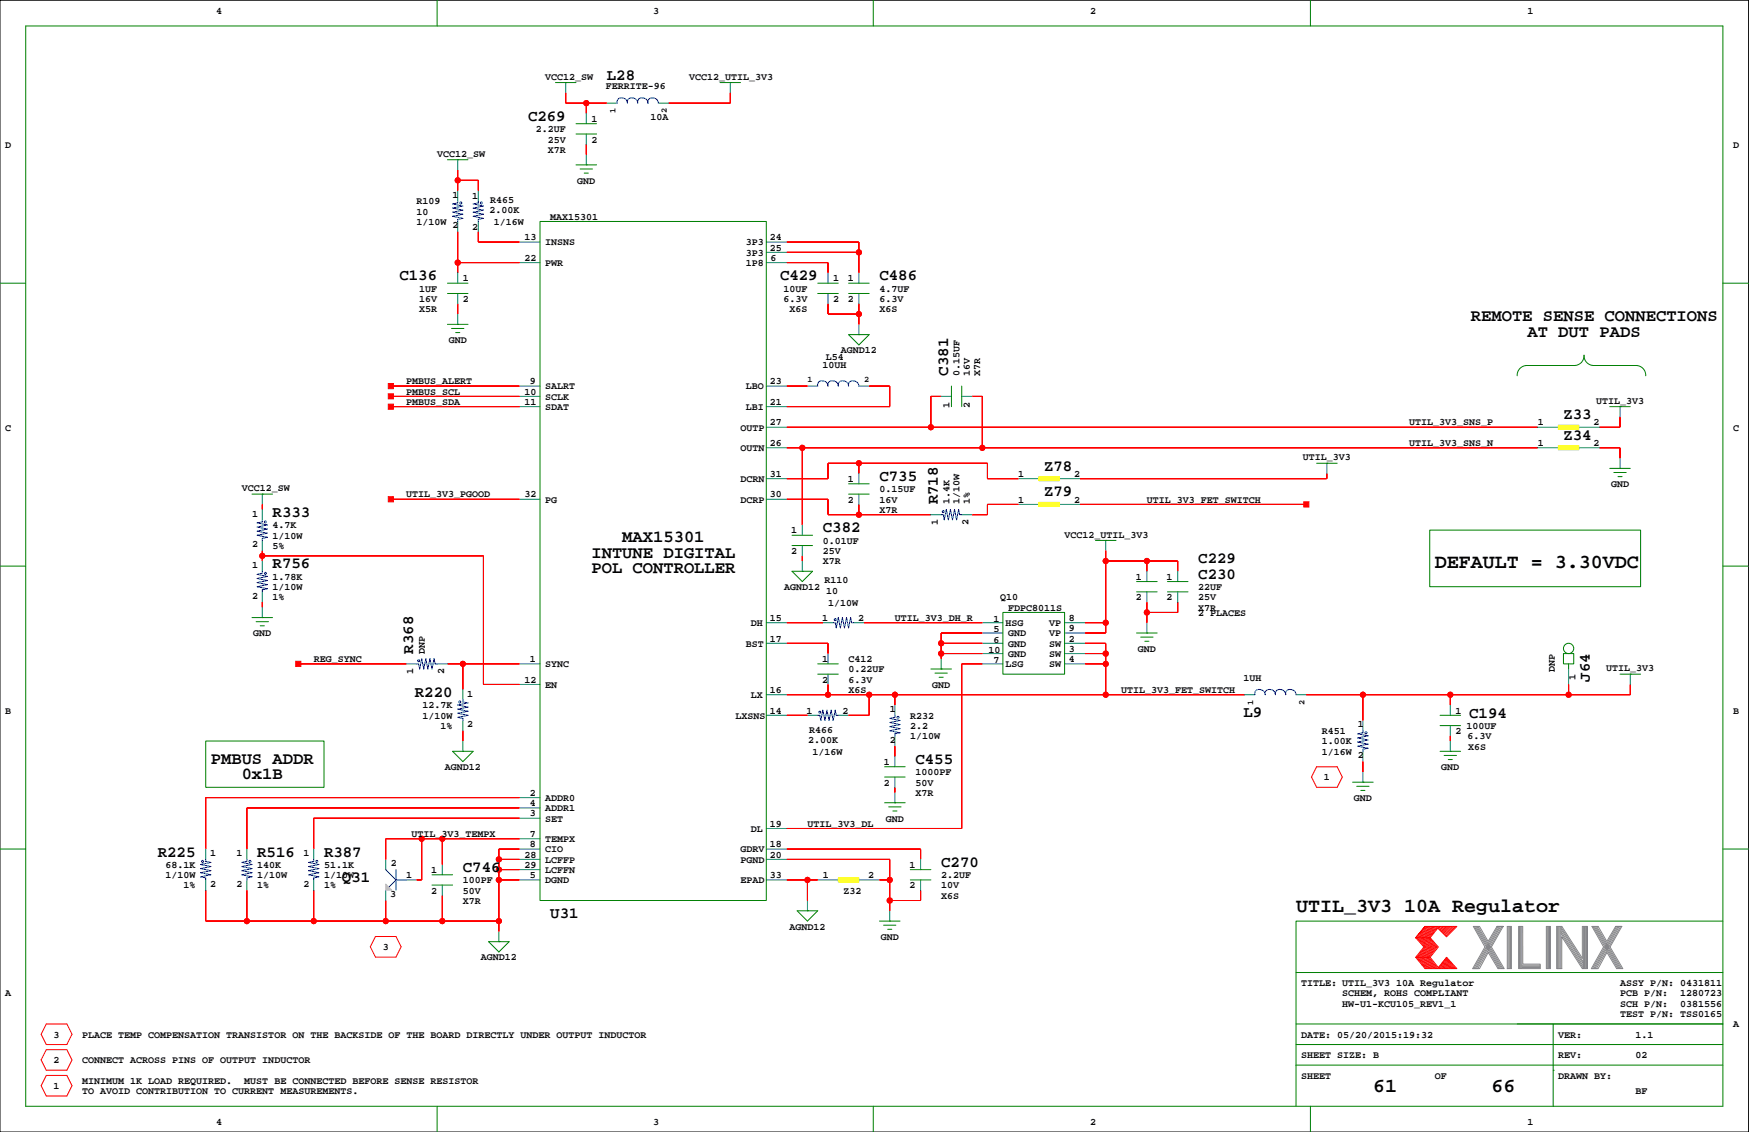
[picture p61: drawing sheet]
<svg xmlns="http://www.w3.org/2000/svg" width="432mm" height="279mm" viewBox="0 0 432 279" stroke-linecap="round" stroke-linejoin="round" font-family="sans-serif">
<defs><g id="words">
<g font-size="4.9">
<text x="354.2" y="140.1">DEFAULT = 3.30VDC</text>
<text x="320" y="225.2">UTIL_3V3 10A Regulator</text>
<text x="339" y="269.6">61</text>
<text x="368.2" y="269.6">66</text>
</g>
<g font-size="4.2">
<text x="363.1" y="79.3">REMOTE SENSE CONNECTIONS</text>
<text x="377.1" y="83.1">AT DUT PADS</text>
<text x="146" y="137.7">INTUNE DIGITAL</text>
<text x="153.6" y="133.9">MAX15301</text>
<text x="146" y="141.5">POL CONTROLLER</text>
<text x="52.1" y="188.5">PMBUS ADDR</text>
<text x="59.7" y="192.3">0x1B</text>
</g>
<g font-size="3.9">
<text x="149.8" y="19.7">L28</text>
<text x="130.4" y="29.8">C269</text>
<text x="98.6" y="69.2">C136</text>
<text x="192.6" y="69.2">C429</text>
<text x="217.1" y="69.2">C486</text>
<text x="234.1" y="92.8" transform="rotate(-90 234.1 92.8)">C381</text>
<text x="386" y="103.5">Z33</text>
<text x="386" y="108.6">Z34</text>
<text x="217.1" y="118.7">C735</text>
<text x="257.8" y="116.2">Z78</text>
<text x="231.5" y="124.5" transform="rotate(-90 231.5 124.5)">R718</text>
<text x="257.8" y="122.5">Z79</text>
<text x="67.3" y="127.6">R333</text>
<text x="203.2" y="131.4">C382</text>
<text x="67.3" y="140.3">R756</text>
<text x="295.8" y="142.9">C230</text>
<text x="295.8" y="139">C229</text>
<text x="102" y="161.3" transform="rotate(-90 102 161.3)">R368</text>
<text x="102.4" y="172.1">R220</text>
<text x="392.5" y="168.3" transform="rotate(-90 392.5 168.3)">J64</text>
<text x="307" y="176.9">L9</text>
<text x="362.7" y="177.1">C194</text>
<text x="226" y="188.6">C455</text>
<text x="38.9" y="211.4">R225</text>
<text x="63.5" y="211.4">R516</text>
<text x="80" y="211.4">R387</text>
<text x="114.3" y="215.2">C746</text>
<text x="232.4" y="214">C270</text>
<text x="84.4" y="217.8">Q31</text>
<text x="135.9" y="226.7">U31</text>
</g>
<g font-size="2.5">
<text x="53.3" y="3.4">4</text>
<text x="161.3" y="3.4">3</text>
<text x="269.2" y="3.4">2</text>
<text x="377.1" y="3.4">1</text>
<text x="134.6" y="19.7">VCC12_SW</text>
<text x="149.6" y="22">FERRITE-96</text>
<text x="170.1" y="19.7">VCC12_UTIL_3V3</text>
<text x="160.6" y="29.7">10A</text>
<text x="132.3" y="32.6">2.2UF</text>
<text x="135.2" y="35.2">25V</text>
<text x="146" y="35.2">2</text>
<text x="146" y="30.1">1</text>
<text x="1.3" y="36.4">D</text>
<text x="107.9" y="38.7">VCC12_SW</text>
<text x="135.2" y="37.7">X7R</text>
<text x="427.9" y="36.4">D</text>
<text x="142.5" y="45.3">GND</text>
<text x="102.8" y="50.4">R109</text>
<text x="102.8" y="53">10</text>
<text x="111.7" y="48.8">1</text>
<text x="116.6" y="49.1">1</text>
<text x="120.8" y="52.6">2.00K</text>
<text x="121" y="50">R465</text>
<text x="102.8" y="55.5">1/10W</text>
<text x="111.7" y="56.4">2</text>
<text x="116.6" y="56.8">2</text>
<text x="121.9" y="55.5">1/16W</text>
<text x="129.5" y="59.3">13</text>
<text x="135.9" y="54.2">MAX15301</text>
<text x="190" y="59.3">24</text>
<text x="129.5" y="64.4">22</text>
<text x="134.6" y="60.6">INSNS</text>
<text x="134.6" y="65.6">PWR</text>
<text x="184.1" y="65.6">1P8</text>
<text x="184.1" y="63.1">3P3</text>
<text x="184.1" y="60.6">3P3</text>
<text x="190" y="61.8">25</text>
<text x="190.2" y="64.4">6</text>
<text x="103.5" y="72">1UF</text>
<text x="114.3" y="69.5">1</text>
<text x="193.4" y="72">10UF</text>
<text x="205.7" y="69.5">1</text>
<text x="209.3" y="69.5">1</text>
<text x="217.1" y="72">4.7UF</text>
<text x="103.5" y="74.5">16V</text>
<text x="103.5" y="77.1">X5R</text>
<text x="114.3" y="74.5">2</text>
<text x="193.4" y="74.5">6.3V</text>
<text x="194.9" y="77.1">X6S</text>
<text x="205.7" y="74.5">2</text>
<text x="209.3" y="74.5">2</text>
<text x="217.1" y="74.5">6.3V</text>
<text x="217.1" y="77.1">X6S</text>
<text x="110.8" y="84.7">GND</text>
<text x="203.9" y="88.8">L54</text>
<text x="207.6" y="87.2">AGND12</text>
<text x="100.3" y="94.9">PMBUS_ALERT</text>
<text x="130.8" y="94.9">9</text>
<text x="190" y="94.9">23</text>
<text x="203.1" y="90.9">10UH</text>
<text x="236.9" y="92.8" transform="rotate(-90 236.9 92.8)">0.15UF</text>
<text x="239.5" y="92.8" transform="rotate(-90 239.5 92.8)">16V</text>
<text x="242" y="92.8" transform="rotate(-90 242 92.8)">X7R</text>
<text x="100.3" y="97.4">PMBUS_SCL</text>
<text x="100.3" y="99.9">PMBUS_SDA</text>
<text x="129.5" y="99.9">11</text>
<text x="129.5" y="97.4">10</text>
<text x="134.6" y="96.1">SALRT</text>
<text x="134.6" y="98.7">SCLK</text>
<text x="134.6" y="101.2">SDAT</text>
<text x="184.1" y="101.2">LBI</text>
<text x="184.1" y="96.1">LBO</text>
<text x="190" y="99.9">21</text>
<text x="234.4" y="100.6" transform="rotate(-90 234.4 100.6)">1</text>
<text x="239.5" y="100.6" transform="rotate(-90 239.5 100.6)">2</text>
<text x="394" y="99.7">UTIL_3V3</text>
<text x="1.3" y="106.3">C</text>
<text x="182.8" y="106.3">OUTP</text>
<text x="190" y="105">27</text>
<text x="347.9" y="105">UTIL_3V3_SNS_P</text>
<text x="379.6" y="105">1</text>
<text x="393.4" y="105">2</text>
<text x="427.9" y="106.3">C</text>
<text x="182.8" y="111.4">OUTN</text>
<text x="190" y="110.1">26</text>
<text x="321.7" y="113.6">UTIL_3V3</text>
<text x="347.9" y="110.1">UTIL_3V3_SNS_N</text>
<text x="379.6" y="110.1">1</text>
<text x="393.4" y="110.1">2</text>
<text x="182.8" y="119">DCRN</text>
<text x="190" y="117.7">31</text>
<text x="209.3" y="119">1</text>
<text x="251.4" y="117.7">1</text>
<text x="265.2" y="117.7">2</text>
<text x="59.7" y="121.3">VCC12_SW</text>
<text x="100.3" y="122.8">UTIL_3V3_PGOOD</text>
<text x="129.5" y="122.8">32</text>
<text x="134.6" y="124.1">PG</text>
<text x="182.8" y="124.1">DCRP</text>
<text x="190" y="122.8">30</text>
<text x="209.3" y="124.1">2</text>
<text x="217.1" y="121.5">0.15UF</text>
<text x="217.1" y="124.1">16V</text>
<text x="234.4" y="124.5" transform="rotate(-90 234.4 124.5)">1.4K</text>
<text x="236.9" y="124.5" transform="rotate(-90 236.9 124.5)">1/10W</text>
<text x="239.5" y="124.5" transform="rotate(-90 239.5 124.5)">1%</text>
<text x="251.4" y="124.1">1</text>
<text x="265.2" y="124.1">2</text>
<text x="283.1" y="124.1">UTIL_3V3_FET_SWITCH</text>
<text x="397.7" y="120.2">GND</text>
<text x="62.2" y="127.5">1</text>
<text x="67.3" y="130.4">4.7K</text>
<text x="195.3" y="131.7">1</text>
<text x="217.1" y="126.6">X7R</text>
<text x="231.5" y="129.6" transform="rotate(-90 231.5 129.6)">1</text>
<text x="239.1" y="129.6" transform="rotate(-90 239.1 129.6)">2</text>
<text x="62.2" y="135.1">2</text>
<text x="67.3" y="135.5">5%</text>
<text x="67.3" y="132.9">1/10W</text>
<text x="195.3" y="136.8">2</text>
<text x="203.2" y="134.2">0.01UF</text>
<text x="203.2" y="136.8">25V</text>
<text x="262.8" y="132.7">VCC12_UTIL_3V3</text>
<text x="62.2" y="140.2">1</text>
<text x="67.3" y="143.1">1.78K</text>
<text x="203.2" y="139.3">X7R</text>
<text x="203.6" y="144">R110</text>
<text x="280.4" y="143.1">1</text>
<text x="288" y="143.1">1</text>
<text x="62.2" y="147.8">2</text>
<text x="67.3" y="145.6">1/10W</text>
<text x="67.3" y="148.2">1%</text>
<text x="193.6" y="145.6">AGND12</text>
<text x="204" y="146.5">10</text>
<text x="204.4" y="149.4">1/10W</text>
<text x="247" y="148.2">Q10</text>
<text x="280.4" y="148.2">2</text>
<text x="288" y="148.2">2</text>
<text x="295.8" y="145.6">22UF</text>
<text x="295.8" y="148.2">25V</text>
<text x="185.4" y="154.5">DH</text>
<text x="190" y="153.3">15</text>
<text x="202.9" y="153.3">1</text>
<text x="211.8" y="153.3">2</text>
<text x="220.9" y="153.3">UTIL_3V3_DH_R</text>
<text x="245.3" y="153.5">1</text>
<text x="248.2" y="154.5">HSG</text>
<text x="248.9" y="150.7">FDPC8011S</text>
<text x="259" y="154.5">VP</text>
<text x="263.9" y="155.8">9</text>
<text x="263.9" y="153.3">8</text>
<text x="295.8" y="152">2 PLACES</text>
<text x="295.8" y="150.7">X7R</text>
<text x="62.5" y="157.1">GND</text>
<text x="104.9" y="161.3" transform="rotate(-90 104.9 161.3)">DNP</text>
<text x="184.1" y="159.6">BST</text>
<text x="190" y="158.3">17</text>
<text x="244" y="161.1">10</text>
<text x="245.3" y="158.6">6</text>
<text x="245.3" y="156.1">5</text>
<text x="248.9" y="159.6">GND</text>
<text x="248.9" y="157.1">GND</text>
<text x="259" y="157.1">VP</text>
<text x="259" y="159.6">SW</text>
<text x="263.9" y="160.9">3</text>
<text x="263.9" y="158.3">2</text>
<text x="280.9" y="160.9">GND</text>
<text x="77.5" y="163.4">REG_SYNC</text>
<text x="102" y="166.4" transform="rotate(-90 102 166.4)">1</text>
<text x="109.6" y="166.4" transform="rotate(-90 109.6 166.4)">2</text>
<text x="130.8" y="163.4">1</text>
<text x="134.6" y="164.7">SYNC</text>
<text x="202.9" y="163.4">1</text>
<text x="209.5" y="163.4">C412</text>
<text x="209.5" y="166">0.22UF</text>
<text x="245.3" y="163.7">7</text>
<text x="248.2" y="164.7">LSG</text>
<text x="248.9" y="162.1">GND</text>
<text x="259" y="164.7">SW</text>
<text x="259" y="162.1">SW</text>
<text x="263.9" y="163.4">4</text>
<text x="307" y="168">1UH</text>
<text x="383.9" y="165.8" transform="rotate(-90 383.9 165.8)">DNP</text>
<text x="389" y="167.9" transform="rotate(-90 389 167.9)">1</text>
<text x="396.6" y="165.7">UTIL_3V3</text>
<text x="115.3" y="171.9">1</text>
<text x="129.5" y="168.5">12</text>
<text x="134.6" y="169.8">EN</text>
<text x="185.4" y="172.3">LX</text>
<text x="190" y="171">16</text>
<text x="202.9" y="168.5">2</text>
<text x="209.5" y="171">X6S</text>
<text x="209.5" y="168.5">6.3V</text>
<text x="230.1" y="169.8">GND</text>
<text x="276.8" y="171">UTIL_3V3_FET_SWITCH</text>
<text x="1.3" y="176.1">B</text>
<text x="104.3" y="174.8">12.7K</text>
<text x="104.3" y="177.4">1/10W</text>
<text x="108.8" y="179.9">1%</text>
<text x="115.3" y="179.6">2</text>
<text x="181.6" y="177.4">LXSNS</text>
<text x="190" y="176.1">14</text>
<text x="199.1" y="176.1">1</text>
<text x="208" y="176.1">2</text>
<text x="219.7" y="175.7">1</text>
<text x="224.7" y="177.4">R232</text>
<text x="224.7" y="179.9">2.2</text>
<text x="335.2" y="179.6">1</text>
<text x="359.3" y="176.1">1</text>
<text x="362.1" y="179.9">100UF</text>
<text x="427.9" y="176.1">B</text>
<text x="199.6" y="183.4">2.00K</text>
<text x="199.8" y="180.8">R466</text>
<text x="219.7" y="183.4">2</text>
<text x="224.7" y="182.5">1/10W</text>
<text x="326.3" y="181.2">R451</text>
<text x="326.3" y="183.7">1.00K</text>
<text x="359.3" y="181.2">2</text>
<text x="362.3" y="182.5">6.3V</text>
<text x="362.5" y="185">X6S</text>
<text x="109.8" y="190.1">AGND12</text>
<text x="200.6" y="186.3">1/16W</text>
<text x="218.2" y="188.8">1</text>
<text x="226" y="191.4">1000PF</text>
<text x="326.3" y="186.3">1/16W</text>
<text x="335.2" y="187.2">2</text>
<text x="355.8" y="190.1">GND</text>
<text x="130.8" y="196.4">2</text>
<text x="134.6" y="197.7">ADDR0</text>
<text x="218.2" y="193.9">2</text>
<text x="226" y="196.4">X7R</text>
<text x="226" y="193.9">50V</text>
<text x="326.8" y="192.6">1</text>
<text x="334.3" y="197.7">GND</text>
<text x="130.8" y="201.5">3</text>
<text x="130.8" y="199">4</text>
<text x="134.6" y="200.2">ADDR1</text>
<text x="134.6" y="202.8">SET</text>
<text x="218.7" y="202.8">GND</text>
<text x="101.6" y="206.6">UTIL_3V3_TEMPX</text>
<text x="130.8" y="206.6">7</text>
<text x="130.8" y="209.1">8</text>
<text x="134.6" y="207.9">TEMPX</text>
<text x="185.4" y="205.3">DL</text>
<text x="190" y="209.1">18</text>
<text x="190" y="204">19</text>
<text x="199.3" y="204">UTIL_3V3_DL</text>
<text x="40.8" y="214.2">68.1K</text>
<text x="51.8" y="211.3">1</text>
<text x="58.4" y="211.3">1</text>
<text x="63.5" y="214.2">140K</text>
<text x="74.9" y="211.3">1</text>
<text x="80" y="214.2">51.1K</text>
<text x="96.5" y="213.8">2</text>
<text x="106.4" y="215.5">1</text>
<text x="129.5" y="211.7">28</text>
<text x="129.5" y="214.2">29</text>
<text x="134.6" y="210.4">CIO</text>
<text x="134.6" y="215.5">LCFFN</text>
<text x="134.6" y="212.9">LCFFP</text>
<text x="182.8" y="210.4">GDRV</text>
<text x="182.8" y="212.9">PGND</text>
<text x="190" y="211.7">20</text>
<text x="224.5" y="214.2">1</text>
<text x="40.8" y="216.7">1/10W</text>
<text x="45.3" y="219.3">1%</text>
<text x="51.8" y="218.9">2</text>
<text x="58.4" y="218.9">2</text>
<text x="63.5" y="216.7">1/10W</text>
<text x="63.5" y="219.3">1%</text>
<text x="74.9" y="218.9">2</text>
<text x="80" y="216.7">1/10W</text>
<text x="80" y="219.3">1%</text>
<text x="96.3" y="221.5">3</text>
<text x="100.3" y="216.7">1</text>
<text x="106.4" y="220.6">2</text>
<text x="114.3" y="218">100PF</text>
<text x="114.3" y="220.6">50V</text>
<text x="130.8" y="216.7">5</text>
<text x="134.6" y="218">DGND</text>
<text x="182.8" y="218">EPAD</text>
<text x="190" y="216.7">33</text>
<text x="203.2" y="216.7">1</text>
<text x="208.2" y="220.6">Z32</text>
<text x="214.4" y="216.7">2</text>
<text x="224.5" y="219.3">2</text>
<text x="232.4" y="216.7">2.2UF</text>
<text x="232.4" y="219.3">10V</text>
<text x="232.4" y="221.8">X6S</text>
<text x="114.3" y="223.1">X7R</text>
<text x="194.9" y="229.4">AGND12</text>
<text x="217.4" y="232">GND</text>
<text x="94.5" y="234.5">3</text>
<text x="118.7" y="237.1">AGND12</text>
<text x="1.3" y="245.9">A</text>
<text x="321.2" y="243.4">TITLE: UTIL_3V3 10A Regulator</text>
<text x="331.4" y="245.9">SCHEM, ROHS COMPLIANT</text>
<text x="400" y="245.9">PCB P/N:</text>
<text x="400" y="243.4">ASSY P/N: 0431811</text>
<text x="414.8" y="245.9">1280723</text>
<text x="331.4" y="248.5">HW-U1-KCU105_REV1_1</text>
<text x="400" y="251">TEST P/N: TSS0165</text>
<text x="400" y="248.5">SCH P/N:</text>
<text x="414.8" y="248.5">0381556</text>
<text x="13.2" y="256.1">3</text>
<text x="20.3" y="256.1">PLACE TEMP COMPENSATION TRANSISTOR ON THE BACKSIDE OF THE BOARD DIRECTLY UNDER OUTPUT INDUCTOR</text>
<text x="321.2" y="256.1">DATE: 05/20/2015:19:32</text>
<text x="384.7" y="256.1">VER:</text>
<text x="403.8" y="256.1">1.1</text>
<text x="427.9" y="253.6">A</text>
<text x="13.2" y="262.5">2</text>
<text x="20.3" y="262.5">CONNECT ACROSS PINS OF OUTPUT INDUCTOR</text>
<text x="321.2" y="261.2">SHEET SIZE: B</text>
<text x="384.7" y="261.2">REV:</text>
<text x="403.8" y="261.2">02</text>
<text x="13.2" y="268.8">1</text>
<text x="20.3" y="267.5">MINIMUM 1K LOAD REQUIRED.</text>
<text x="60.3" y="267.5">MUST BE CONNECTED BEFORE SENSE RESISTOR</text>
<text x="321.2" y="266.3">SHEET</text>
<text x="354.2" y="266.3">OF</text>
<text x="384.7" y="266.3">DRAWN BY:</text>
<text x="20.3" y="270.1">TO AVOID CONTRIBUTION TO CURRENT MEASUREMENTS.</text>
<text x="403.8" y="270.1">BF</text>
<text x="53.3" y="277.7">4</text>
<text x="161.3" y="277.7">3</text>
<text x="269.2" y="277.7">2</text>
<text x="377.1" y="277.7">1</text>
</g>
<g font-size="2.1">
<text x="151.9" y="28" transform="rotate(-90 151.9 28)">1</text>
<text x="164.6" y="28" transform="rotate(-90 164.6 28)">2</text>
<text x="199.3" y="94.2">1</text>
<text x="213.3" y="94.2">2</text>
<text x="309.4" y="174" transform="rotate(-90 309.4 174)">1</text>
<text x="322.1" y="174" transform="rotate(-90 322.1 174)">2</text>
</g>
</g></defs>
<path d="M0 .1h431.7v279.3h-431.7z" fill="none" stroke="#000" stroke-width=".25"/>
<g fill="none" stroke="#008000" stroke-width=".25">
<path d="M6.3 6.4h419.1v266.7h-419.1zM107.9 .1v6.3M215.6 .1v6.3M323.5 .1v6.3M110.5 39.4h5M113 39.4h.1M137.1 20.4h5.1M139.7 20.4h.1M142.2 33.1h5.1M142.2 30.5h5.1M177.8 20.4h5M180.3 20.4h.1"/>
<path d="M133.3 54.7h55.9v167.6h-55.9zM142.2 40.7h5.1M143.2 41.7h3.1M144.2 42.7h1.1M144.7 40.7h.1M0 69.9h6.3M110.5 69.9h5M110.5 72.4h5M201.9 69.9h5.1M201.9 72.4h5.1M209.5 69.9h5.1M209.5 72.4h5.1"/>
<path d="M425.4 69.9h6.3M110.5 80.1h5M111.5 81.1h3M112.5 82.1h1M113 80.1h.1M209.5 82.6h5.1l-2.6 2.5zM212 82.6h.1M234.9 95.3v5.1M237.4 95.3v5.1M374.6 92.8a2.42 2.42 0 0 1 2.5-2.6h11.4a2.42 2.42 0 0 0 2.6-2.5 2.42 2.42 0 0 0 2.5 2.5h10.2a2.42 2.42 0 0 1 2.5 2.6M209.5 119.4h5.1M325 114.3h5.1"/>
<path d="M327.6 114.3h.1M397.4 115.6h5.1M397.4 100.4h5.1M398.4 116.6h3.1M399.5 117.6h1M400 115.6h.1M400 100.4h.1M0 139.7h6.3M62.2 122h5.1M64.8 122h.1M195.5 134.7h5.1M195.5 132.1h5.1"/>
<path d="M209.5 122h5.1M270.4 133.4h5.1M273 133.4h.1M353 130.8h52v14h-52zM425.4 139.7h6.3M62.2 152.4h5.1M63.2 153.4h3.1M64.2 154.5h1.1M64.8 152.4h.1M195.5 141h5.1l-2.5 2.5zM198.1 141h.1M247.6 151.2h15.2v15.2h-15.2z"/>
<path d="M280.6 156.2h5.1M280.6 146.1h5.1M280.6 143.5h5.1M281.6 157.3h3.1M282.6 158.3h1.1M283.1 156.2h.1M288.2 146.1h5.1M288.2 143.5h5.1M201.9 166.4h5.1M201.9 163.9h5.1M229.8 165.1h5.1M230.8 166.1h3.1"/>
<path d="M231.8 167.2h1.1M232.4 165.1h.1M355.5 179.1h5.1M355.5 176.6h5.1M386 161.3h2.5v2.6h-2.5zM387.3 163.9v1.2M400 166.4h5M402.5 166.4h.1M50.8 182.9h29.2v11.4h-29.2zM111.7 185.4h5.1l-2.5 2.6zM114.3 185.4h.1M218.4 198.1h5.1"/>
<path d="M218.4 191.8h5.1M218.4 189.3h5.1M219.4 199.2h3.1M220.9 198.1h.1M333.9 193.1h5.1M334.9 194.1h3.1M336 195.1h1M336.5 193.1h.1M355.5 185.4h5.1M356.5 186.5h3.1M357.6 187.5h1M358.1 185.4h.1"/>
<path d="M0 209.6h6.3M106.7 218.5h5M106.7 215.9h5M220.4 200.2h1M224.7 217.2h5.1M224.7 214.6h5.1M425.4 209.6h6.3M120.6 232.4h5.1l-2.5 2.6zM123.2 232.4h.1M196.8 224.8h5.1l-2.6 2.5zM199.3 224.8h.1M217.1 227.3h5.1"/>
<path d="M218.1 228.4h3.1M219.2 229.4h1M219.7 227.3h.1M425.4 227.3h-105.4v35.6M320 257.8h105.4M320 252.7h105.4M320 240h105.4M383.5 252.7v20.4M107.9 273.1v6.3M215.6 273.1v6.3M320 262.9v10.2M320 262.9h105.4"/>
<path d="M323.5 273.1v6.3M383.5 264.2h.1"/>
<circle cx="387.3" cy="160" r="1.27"/>
</g>
<g fill="none" stroke="#f00" stroke-width=".25">
<path d="M139.7 22.9v2.6h10.1M144.7 25.5v2.5M144.7 35.6v2.6M180.3 22.9v2.6h-15.2M113 42v5M113 57.2v10.2M113 44.5h5.1v2.5M118.1 57.2v2.5h10.1M194.3 59.7h17.7v7.7M113 75v2.5M113 64.8h15.2M194.3 64.8h10.1v2.6"/>
<path d="M194.3 62.3h17.7M204.4 75v2.5h7.6M212 75v5.1M96.5 97.8h31.7M96.5 95.3h31.7M194.3 95.3h5M214.6 95.3h5.1v5.1h-25.4M232.4 97.8h-2.6v7.6M240 97.8h2.5v12.7M96.5 100.4h31.7M194.3 110.5h185.3M194.3 118.1h10.1v-3.8h39.4v3.8h7.6"/>
<path d="M194.3 105.4h185.3M198.1 110.5v19.1M212 114.3v2.6M327.6 116.9v1.2h-61M394.9 110.5h5.1v2.6M400 102.9v2.5h-5.1M64.8 137.2h54.6v31.7h8.8M64.8 124.5v1.3M64.8 135.9v2.6M96.5 123.2h31.7M194.3 123.2h10.1v3.8h25.4M198.1 137.2v1.3"/>
<path d="M212 124.5v2.5M251.4 124.5h-7.6v2.5h-3.8M266.6 124.5h55.9M273 135.9v20.3h-5.1M273 138.5h17.8v2.5M283.1 138.5v2.5M64.8 148.6v1.3M194.3 158.8h10.1v2.5M194.3 153.7h8.9M213.3 153.7h29.2M232.4 158.8h10.1M242.5 156.2h-10.1v6.4"/>
<path d="M267.9 158.8h5.1v12.7M267.9 153.7h5.1M283.1 148.6v5.1M290.8 148.6v2.6h-7.7M73.6 163.9h26.7M110.5 163.9h17.7M114.3 163.9v6.3M194.3 176.6h5M194.3 171.5h113M204.4 168.9v2.6M214.6 171.5v5.1h-5.1M220.9 171.5v2.5"/>
<path d="M232.4 161.3h10.1M242.5 163.9h-5.1v40.6h-43.1M267.9 161.3h5.1M267.9 163.9h5.1M336.5 171.5v6.3M358.1 171.5v2.5M387.3 168.9v2.6M402.5 168.9v2.6h-80M114.3 180.4v2.5M128.2 199.4h-67.3v10.2M128.2 196.9h-77.4v12.7M220.9 184.2v2.5"/>
<path d="M220.9 194.3v1.3M325 189.3h5.1l1.3 2.5-1.3 2.5h-5.1l-1.2-2.5zM336.5 188v2.5M358.1 181.6v1.3M50.8 219.7v7.6h72.4M60.9 219.7v7.6M77.5 219.7v7.6M104.1 207v10.2h-1.3M109.2 207v6.4M123.2 212.1h5M123.2 217.2h5M123.2 214.6h5"/>
<path d="M128.2 201.9h-50.7v7.7M128.2 209.6h-5v20.3M128.2 207h-33v5.1M194.3 212.1h25.4v12.7M194.3 217.2h7.6M194.3 209.6h33v2.5M199.3 217.2v5.1M217.1 217.2h2.6M227.3 219.7v2.6h-7.6M92.7 231.2h5.1l1.2 2.5-1.2 2.5h-5.1l-1.3-2.5zM95.2 222.3v5M109.2 221v6.3"/>
<path d="M349.5 236.3h3.6M349.9 231.5l1.9 2.2-2 2.6 2.2 2.8M350.1 236.3l2.2 2.8M350.2 231.5l1.9 2.3-2 2.5M350.4 236.3l2.2 2.8M350.5 231.5l1.9 2.3-2 2.5M350.6 236.3l2.3 2.7M350.8 231.5l1.9 2.3-2 2.5M351 236.3l2.2 2.8M351.1 231.5l1.9 2.3-2 2.5M351.3 236.3l2.2 2.8M351.4 231.5l1.9 2.3-2 2.5"/>
<path d="M351.6 236.3l2.2 2.8M351.7 231.5l1.9 2.2M351.8 228.7l-2.3 2.8 2.3-2.8h7.9l-2.6 2.5-2.1-2.1-1.9 2.4 2 2.2-2 2.6 2 2.5 2-2.5 2.6 2.8h-7.9l-2.3-2.8M351.9 236.3l2.2 2.8M352 231.5l1.9 2.2M352.1 228.7l-2.2 2.7M352.2 236.3l2.2 2.8M352.3 231.5l1.9 2.3-2 2.5M352.4 228.7l-2.2 2.7M352.5 236.3l2.2 2.8M352.6 231.5l1.9 2.2M352.7 228.7l-2.2 2.7"/>
<path d="M352.8 236.3l2.2 2.8M352.8 231.5l2 2.2M353 228.7l-2.2 2.7M353.1 231.5h-3.6l2.1 2.2-2.1 2.6M353.2 228.7l-2.1 2.7M353.6 233.8l-2 2.5M353.6 228.7l-2.2 2.7M353.8 228.7l-2.1 2.7M353.9 233.8l-1.9 2.4M354.1 228.7l-2.1 2.7M354.4 228.7l-2.1 2.7M354.5 233.8l-2 2.5"/>
<path d="M354.7 228.7l-2.1 2.7M354.8 233.8l-2 2.5M355 228.7l-2.1 2.7M355.2 238.8l.2 .3M355.3 238.6l.4 .5M355.4 228.7l-.4 .4M355.4 238.4l.6 .7M355.6 238.3l.7 .8M355.7 238.1l.9 1M355.7 228.7l-.5 .5M355.9 237.9l1 1.2M356 237.8l1.2 1.3"/>
<path d="M356.1 228.7l-.8 .7M356.1 237.6l1.4 1.4M356.3 237.4l1.5 1.7M356.4 237.2l1.6 1.9M356.5 228.7l-1 .9M356.5 237.1l1.8 2M356.7 236.9l1.9 2.2M356.8 236.7l2.1 2.4M356.8 228.7l-1.1 1.1M356.9 236.6l2.3 2.5M357.1 236.5l2.3 2.6M357.2 228.7l-1.3 1.2"/>
<path d="M357.5 228.7l-1.4 1.4M357.8 228.7l-1.6 1.6M358.2 228.7l-1.8 1.7M358.5 228.7l-1.9 1.9M359 228.7l-2.2 2.1M359.3 228.7l-2.3 2.3M11.4 252.7h5.1l1.3 2.6-1.3 2.5h-5.1l-1.2-2.5zM11.4 259.1h5.1l1.3 2.5-1.3 2.6h-5.1l-1.2-2.6zM11.4 265.4h5.1l1.3 2.6-1.3 2.5h-5.1l-1.2-2.5z"/>
<circle cx="144.7" cy="25.5" r=".63"/>
<circle cx="113" cy="44.5" r=".63"/>
<circle cx="113" cy="64.8" r=".63"/>
<circle cx="212" cy="77.5" r=".63"/>
<circle cx="212" cy="62.3" r=".63"/>
<circle cx="198.1" cy="110.5" r=".63"/>
<circle cx="212" cy="114.3" r=".63"/>
<circle cx="229.8" cy="105.4" r=".63"/>
<circle cx="242.5" cy="110.5" r=".63"/>
<circle cx="64.8" cy="137.2" r=".63"/>
<circle cx="212" cy="127" r=".63"/>
<circle cx="273" cy="138.5" r=".63"/>
<circle cx="283.1" cy="138.5" r=".63"/>
<circle cx="232.4" cy="158.8" r=".63"/>
<circle cx="273" cy="153.7" r=".63"/>
<circle cx="283.1" cy="151.2" r=".63"/>
<circle cx="114.3" cy="163.9" r=".63"/>
<circle cx="204.4" cy="171.5" r=".63"/>
<circle cx="214.6" cy="171.5" r=".63"/>
<circle cx="220.9" cy="171.5" r=".63"/>
<circle cx="232.4" cy="161.3" r=".63"/>
<circle cx="273" cy="171.5" r=".63"/>
<circle cx="273" cy="163.9" r=".63"/>
<circle cx="273" cy="161.3" r=".63"/>
<circle cx="336.5" cy="171.5" r=".63"/>
<circle cx="358.1" cy="171.5" r=".63"/>
<circle cx="387.3" cy="171.5" r=".63"/>
<circle cx="104.1" cy="207" r=".63"/>
<circle cx="109.2" cy="207" r=".63"/>
<circle cx="123.2" cy="214.6" r=".63"/>
<circle cx="123.2" cy="217.2" r=".63"/>
<circle cx="123.2" cy="212.1" r=".63"/>
<circle cx="199.3" cy="217.2" r=".63"/>
<circle cx="219.7" cy="217.2" r=".63"/>
<circle cx="60.9" cy="227.3" r=".63"/>
<circle cx="77.5" cy="227.3" r=".63"/>
<circle cx="95.2" cy="227.3" r=".63"/>
<circle cx="109.2" cy="227.3" r=".63"/>
<circle cx="123.2" cy="227.3" r=".63"/>
<circle cx="219.7" cy="222.3" r=".63"/>
</g>
<g fill="none" stroke="#848684" stroke-width=".25">
<path d="M364 228.7l6.1 10.4M364.3 228.7l6.1 10.4M364.6 228.7l6.1 10.4M364.9 228.7l6.1 10.4M367.4 232.3l-2.1-3.6h-1.6l2.9 5-3 5.4h1.7l2.1-4 2.4 4h1.6l-3.2-5.4M369.6 228.7l-2.2 3.6M369.8 228.7l-5.9 10.4M370.2 228.7l-6 10.4M370.5 228.7l-6 10.4M370.8 228.7l-6 10.4M371.1 228.7h-1.5h1.5l-2.9 5M372.1 228.7h1v10.4h-1z"/>
<path d="M372.4 228.7v10.4M372.6 228.7v10.4M372.9 228.7v10.4M374.9 228.7h1v9.3h4.3v1.1h-5.3zM375.1 228.7v10.4M375.4 228.7v10.4M375.7 228.7v10.4M375.7 238.2h4.5M375.7 238.5h4.5M375.7 238.8h4.5M381.8 228.7h1v10.4h-1zM382 228.7v10.4"/>
<path d="M382.3 228.7v10.4M382.5 228.7v10.4M384.3 228.7h1.3l5.1 7.8v-7.8h1.2v10.4h-1.2l-5.1-7.9v7.9h-1.3zM384.5 228.7v10.4M384.8 228.7v10.4M385.1 228.7v10.4M385.3 228.7v10.4M385.3 230.3l5.6 8.7M385.3 229.8l5.6 8.7M385.3 229.2l5.6 8.7M385.3 228.8l5.6 8.7M390.9 228.7v10.4"/>
<path d="M391.2 228.7v10.4M391.5 228.7v10.4M391.7 228.6v10.4M393.3 228.7l6.1 10.4M393.6 228.7l6.1 10.4M393.9 228.7l6.1 10.4M394.2 228.7l6.1 10.4M396.7 232.3l-2.1-3.6h-1.6l2.9 5-3 5.4M397.5 233.7l3.2 5.4h-1.6l-2.4-4-2.2 4h-1.6M398.9 228.7l-2.2 3.6M399.1 228.7l-6 10.4M399.4 228.7l-5.9 10.4"/>
<path d="M399.7 228.7l-5.9 10.4M400.1 228.7l-6 10.4M400.4 228.7h-1.5h1.5l-2.9 5"/>
</g>
<g fill="none" stroke="#008080" stroke-width=".25">
<path d="M113 39.4v2.6M139.7 20.4v2.5M144.7 28v2.5M144.7 33.1v2.5M144.7 38.2v2.5M149.8 25.5h2.6M162.5 25.5h2.6M180.3 20.4v2.5M113 47v2.6M113 54.7v2.5M118.1 47v2.6M118.1 54.7v2.5"/>
<path d="M128.2 59.7h5.1M189.2 59.7h5.1M113 67.4v2.5M113 72.4v2.6M113 77.5v2.6M128.2 64.8h5.1M189.2 64.8h5.1M189.2 62.3h5.1M204.4 67.4v2.5M204.4 72.4v2.6M212 67.4v2.5M212 72.4v2.6"/>
<path d="M128.2 95.3h5.1M128.2 97.8h5.1M189.2 95.3h5.1M199.3 95.3h2.6M212 80.1v2.5M212 95.3h2.6M232.4 97.8h2.5M237.4 97.8h2.6M128.2 100.4h5.1M189.2 118.1h5.1M189.2 100.4h5.1M189.2 110.5h5.1"/>
<path d="M189.2 105.4h5.1M212 116.9v2.5M251.4 118.1h5.1M261.6 118.1h5M327.6 114.3v2.6M379.6 110.5h5.1M379.6 105.4h5.1M389.8 110.5h5.1M389.8 105.4h5.1M400 100.4v2.5M400 113.1v2.5M64.8 122v2.5"/>
<path d="M64.8 125.8v2.5M64.8 133.4v2.5M64.8 138.5v2.5M128.2 123.2h5.1M189.2 123.2h5.1M198.1 129.6v2.5M198.1 134.7v2.5M198.1 138.5v2.5M212 122v2.5M229.8 127h2.6M237.4 127h2.6M251.4 124.5h5.1"/>
<path d="M261.6 124.5h5M273 133.4v2.5M64.8 146.1v2.5M64.8 149.9v2.5M189.2 153.7h5.1M189.2 158.8h5.1M203.2 153.7h2.5M210.8 153.7h2.5M242.5 153.7h5.1M242.5 158.8h5.1M242.5 156.2h5.1M262.8 153.7h5.1"/>
<path d="M262.8 158.8h5.1M262.8 156.2h5.1M283.1 141v2.5M283.1 146.1v2.5M283.1 153.7v2.5M290.8 141v2.5M290.8 146.1v2.5M100.3 163.9h2.5M107.9 163.9h2.6M114.3 170.2v2.5M114.3 177.8v2.6M128.2 168.9h5.1"/>
<path d="M128.2 163.9h5.1M189.2 176.6h5.1M189.2 171.5h5.1M199.3 176.6h2.6M204.4 161.3v2.6M204.4 166.4v2.5M207 176.6h2.5M220.9 174v2.6M232.4 162.6v2.5M242.5 163.9h5.1M242.5 161.3h5.1M262.8 163.9h5.1"/>
<path d="M262.8 161.3h5.1M307.3 171.5h2.5M320 171.5h2.5M336.5 177.8v2.6M358.1 174v2.6M358.1 179.1v2.5M387.3 165.1v3.8M402.5 166.4v2.5M114.3 182.9v2.5M128.2 196.9h5.1M128.2 199.4h5.1M220.9 181.6v2.6"/>
<path d="M220.9 186.7v2.6M220.9 191.8v2.5M220.9 195.6v2.5M336.5 185.4v2.6M336.5 190.5v2.6M358.1 182.9v2.5M50.8 209.6v2.5M50.8 217.2v2.5M60.9 209.6v2.5M60.9 217.2v2.5M77.5 209.6v2.5M77.5 217.2v2.5"/>
<path d="M95.2 212.1v2.5M95.2 219.7v2.6M100.3 217.2h2.5M109.2 213.4v2.5M109.2 218.5v2.5M128.2 209.6h5.1M128.2 217.2h5.1M128.2 214.6h5.1M128.2 212.1h5.1M128.2 201.9h5.1M128.2 207h5.1M189.2 209.6h5.1"/>
<path d="M189.2 217.2h5.1M189.2 204.5h5.1M189.2 212.1h5.1M201.9 217.2h5.1M212 217.2h5.1M227.3 212.1v2.5M227.3 217.2v2.5M123.2 229.9v2.5M199.3 222.3v2.5M219.7 224.8v2.5"/>
</g>
<g fill="none" stroke="#00f" stroke-width=".25">
<path d="M162.5 25.5a1.27 1.27 0 0 0-1.2-1.4 1.27 1.27 0 0 0-1.3 1.4 1.27 1.27 0 0 0-1.3-1.4 1.27 1.27 0 0 0-1.3 1.4 1.27 1.27 0 0 0-1.2-1.4 1.27 1.27 0 0 0-1.3 1.4 1.27 1.27 0 0 0-1.3-1.4 1.27 1.27 0 0 0-1.2 1.4M113 49.6v.5l-1.3 .2 2.6 .6-2.6 .5 2.6 .5-2.6 .5 2.6 .5-2.6 .5 2.6 .5-1.3 .3v.5M118.1 49.6v.5l-1.3 .2 2.6 .6-2.6 .5 2.6 .5-2.6 .5 2.6 .5-2.6 .5 2.6 .5-1.3 .3v.5M203.2 94a1.27 1.27 0 0 1 1.2 1.3 1.11 1.11 0 0 1 .4-1.2 1.11 1.11 0 0 1 1.3 0 1.27 1.27 0 0 1 .9 1.2 1.11 1.11 0 0 1 .4-1.2 1.11 1.11 0 0 1 1.2 0 1.27 1.27 0 0 1 .9 1.2 1.11 1.11 0 0 1 .4-1.2 1.11 1.11 0 0 1 1.3 0 1.27 1.27 0 0 1 .8 1.2M203.2 94a1.02 1.02 0 0 0-1.3 1.3M64.8 128.3v.5l-1.3 .3 2.5 .5-2.5 .5 2.5 .5-2.5 .5 2.5 .5-2.5 .5 2.5 .5-1.2 .3v.5M232.4 127h.5l.2 1.3 .5-2.5 .5 2.5 .5-2.5 .6 2.5 .5-2.5 .5 2.5 .5-2.5 .2 1.2h.5M64.8 141v.5l-1.3 .3 2.5 .5-2.5 .5 2.5 .5-2.5 .5 2.5 .5-2.5 .5 2.5 .5-1.2 .3v.5M205.7 153.7h.5l.3 1.3 .5-2.6 .5 2.6 .5-2.6 .5 2.6 .5-2.6 .5 2.6 .5-2.6 .3 1.3h.5M102.8 163.9h.6l.2 1.2 .5-2.5 .5 2.5 .5-2.5 .5 2.5 .5-2.5 .6 2.5 .5-2.5 .2 1.3h.5M114.3 172.7v.6l1.2 .2-2.5 .5 2.5 .5-2.5 .5 2.5 .5-2.5 .5 2.5 .6-2.5 .5 1.3 .2v.5M201.9 176.6h.5l.2 1.2 .6-2.5 .5 2.5 .5-2.5 .5 2.5 .5-2.5 .5 2.5 .5-2.5 .3 1.3h.5"/>
<path d="M220.9 176.6v.5l-1.2 .2 2.5 .5-2.5 .5 2.5 .5-2.5 .5 2.5 .6-2.5 .5 2.5 .5-1.3 .2v.5M320 171.5a1.27 1.27 0 0 0-1.3-1.4 1.27 1.27 0 0 0-1.3 1.4 1.27 1.27 0 0 0-1.2-1.4 1.27 1.27 0 0 0-1.3 1.4 1.27 1.27 0 0 0-1.3-1.4 1.27 1.27 0 0 0-1.3 1.4 1.27 1.27 0 0 0-1.2-1.4 1.27 1.27 0 0 0-1.3 1.4M336.5 180.4v.5l-1.3 .2 2.5 .5-2.5 .5 2.5 .5-2.5 .6 2.5 .5-2.5 .5 2.5 .5-1.2 .2v.5M50.8 212.1v.5l1.3 .3-2.6 .5 2.6 .5-2.6 .5 2.6 .5-2.6 .5 2.6 .5-2.6 .5 1.3 .3v.5M60.9 212.1v.5l-1.2 .3 2.5 .5-2.5 .5 2.5 .5-2.5 .5 2.5 .5-2.5 .5 2.5 .5-1.3 .3v.5M77.5 212.1v.5l-1.3 .3 2.5 .5-2.5 .5 2.5 .5-2.5 .5 2.5 .5-2.5 .5 2.5 .5-1.2 .3v.5M95.2 214.6l2.6 2.6M97.8 217.2l-1.8 1.8M97.8 217.2h2.5M97.8 214.6v5.1"/>
<circle cx="113.8" cy="50.1" r=".25"/>
<circle cx="118.8" cy="50.1" r=".25"/>
<circle cx="65.5" cy="128.8" r=".25"/>
<circle cx="232.9" cy="126.3" r=".25"/>
<circle cx="65.5" cy="141.5" r=".25"/>
<circle cx="206.2" cy="152.9" r=".25"/>
<circle cx="103.4" cy="163.1" r=".25"/>
<circle cx="113.5" cy="173.3" r=".25"/>
<circle cx="202.4" cy="175.8" r=".25"/>
<circle cx="221.7" cy="177.1" r=".25"/>
<circle cx="337.2" cy="180.9" r=".25"/>
<circle cx="50" cy="212.6" r=".25"/>
<circle cx="61.7" cy="212.6" r=".25"/>
<circle cx="78.2" cy="212.6" r=".25"/>
</g>
<g fill="#ff0" stroke="#ff0" stroke-width=".25">
<path d="M207 216.7h5v1h-5z" fill-rule="evenodd"/>
<path d="M256.5 117.6h5.1v1.1h-5.1z" fill-rule="evenodd"/>
<path d="M256.5 124h5.1v1h-5.1z" fill-rule="evenodd"/>
<path d="M384.7 104.9h5.1v1.1h-5.1z" fill-rule="evenodd"/>
<path d="M384.7 110h5.1v1h-5.1z" fill-rule="evenodd"/>
</g>
<g fill="#f00" stroke="#f00" stroke-width=".25">
<path d="M113 42v2.5z" fill-rule="evenodd"/>
<path d="M118.1 44.5v2.5z" fill-rule="evenodd"/>
<path d="M113 44.5h5.1z" fill-rule="evenodd"/>
<path d="M113 44.5v2.5z" fill-rule="evenodd"/>
<path d="M139.7 22.9v2.6z" fill-rule="evenodd"/>
<path d="M139.7 25.5h5z" fill-rule="evenodd"/>
<path d="M144.7 25.5h5.1z" fill-rule="evenodd"/>
<path d="M144.7 25.5v2.5z" fill-rule="evenodd"/>
<path d="M113 75v2.5z" fill-rule="evenodd"/>
<path d="M144.7 35.6v2.6z" fill-rule="evenodd"/>
<path d="M232.4 161.3h10.1z" fill-rule="evenodd"/>
<path d="M232.4 161.3v1.3z" fill-rule="evenodd"/>
<path d="M232.4 158.8v2.5z" fill-rule="evenodd"/>
<path d="M232.4 158.8h10.1z" fill-rule="evenodd"/>
<path d="M232.4 156.2v2.6z" fill-rule="evenodd"/>
<path d="M232.4 156.2h10.1z" fill-rule="evenodd"/>
<path d="M336.5 188v2.5z" fill-rule="evenodd"/>
<path d="M194.3 212.1h25.4z" fill-rule="evenodd"/>
<path d="M219.7 212.1v5.1z" fill-rule="evenodd"/>
<path d="M217.1 217.2h2.6z" fill-rule="evenodd"/>
<path d="M219.7 217.2v5.1z" fill-rule="evenodd"/>
<path d="M227.3 219.7v2.6z" fill-rule="evenodd"/>
<path d="M219.7 222.3h7.6z" fill-rule="evenodd"/>
<path d="M219.7 222.3v2.5z" fill-rule="evenodd"/>
<path d="M220.9 194.3v1.3z" fill-rule="evenodd"/>
<path d="M283.1 151.2v2.5z" fill-rule="evenodd"/>
<path d="M283.1 148.6v2.6z" fill-rule="evenodd"/>
<path d="M283.1 151.2h7.7z" fill-rule="evenodd"/>
<path d="M290.8 148.6v2.6z" fill-rule="evenodd"/>
<path d="M394.9 110.5h5.1z" fill-rule="evenodd"/>
<path d="M400 110.5v2.6z" fill-rule="evenodd"/>
<path d="M96.5 97.8h31.7z" fill-rule="evenodd"/>
<path d="M95.9 97.2h1.2v1.3h-1.2z" fill-rule="evenodd"/>
<path d="M96.5 100.4h31.7z" fill-rule="evenodd"/>
<path d="M95.9 99.7h1.2v1.3h-1.2z" fill-rule="evenodd"/>
<path d="M96.5 95.3h31.7z" fill-rule="evenodd"/>
<path d="M95.9 94.7h1.2v1.2h-1.2z" fill-rule="evenodd"/>
<path d="M118.1 59.7h10.1z" fill-rule="evenodd"/>
<path d="M118.1 57.2v2.5z" fill-rule="evenodd"/>
<path d="M113 64.8h15.2z" fill-rule="evenodd"/>
<path d="M113 64.8v2.6z" fill-rule="evenodd"/>
<path d="M113 57.2v7.6z" fill-rule="evenodd"/>
<path d="M60.9 199.4h67.3z" fill-rule="evenodd"/>
<path d="M60.9 199.4v10.2z" fill-rule="evenodd"/>
<path d="M220.9 184.2v2.5z" fill-rule="evenodd"/>
<path d="M114.3 163.9h13.9z" fill-rule="evenodd"/>
<path d="M114.3 163.9v6.3z" fill-rule="evenodd"/>
<path d="M110.5 163.9h3.8z" fill-rule="evenodd"/>
<path d="M50.8 196.9h77.4z" fill-rule="evenodd"/>
<path d="M50.8 196.9v12.7z" fill-rule="evenodd"/>
<path d="M77.5 201.9h50.7z" fill-rule="evenodd"/>
<path d="M77.5 201.9v7.7z" fill-rule="evenodd"/>
<path d="M95.2 227.3h14z" fill-rule="evenodd"/>
<path d="M77.5 227.3h17.7z" fill-rule="evenodd"/>
<path d="M123.2 217.2h5z" fill-rule="evenodd"/>
<path d="M123.2 214.6h5z" fill-rule="evenodd"/>
<path d="M123.2 212.1h5z" fill-rule="evenodd"/>
<path d="M123.2 209.6h5z" fill-rule="evenodd"/>
<path d="M123.2 209.6v2.5z" fill-rule="evenodd"/>
<path d="M50.8 219.7v7.6z" fill-rule="evenodd"/>
<path d="M50.8 227.3h10.1z" fill-rule="evenodd"/>
<path d="M123.2 227.3v2.6z" fill-rule="evenodd"/>
<path d="M77.5 219.7v7.6z" fill-rule="evenodd"/>
<path d="M60.9 227.3h16.6z" fill-rule="evenodd"/>
<path d="M109.2 227.3h14z" fill-rule="evenodd"/>
<path d="M123.2 217.2v10.1z" fill-rule="evenodd"/>
<path d="M123.2 212.1v2.5z" fill-rule="evenodd"/>
<path d="M123.2 214.6v2.6z" fill-rule="evenodd"/>
<path d="M60.9 219.7v7.6z" fill-rule="evenodd"/>
<path d="M95.2 222.3v5z" fill-rule="evenodd"/>
<path d="M109.2 221v6.3z" fill-rule="evenodd"/>
<path d="M194.3 217.2h5z" fill-rule="evenodd"/>
<path d="M199.3 217.2v5.1z" fill-rule="evenodd"/>
<path d="M199.3 217.2h2.6z" fill-rule="evenodd"/>
<path d="M204.4 75v2.5z" fill-rule="evenodd"/>
<path d="M204.4 77.5h7.6z" fill-rule="evenodd"/>
<path d="M212 77.5v2.6z" fill-rule="evenodd"/>
<path d="M212 75v2.5z" fill-rule="evenodd"/>
<path d="M114.3 180.4v2.5z" fill-rule="evenodd"/>
<path d="M194.3 209.6h33z" fill-rule="evenodd"/>
<path d="M227.3 209.6v2.5z" fill-rule="evenodd"/>
<path d="M194.3 176.6h5z" fill-rule="evenodd"/>
<path d="M194.3 158.8h10.1z" fill-rule="evenodd"/>
<path d="M204.4 158.8v2.5z" fill-rule="evenodd"/>
<path d="M194.3 153.7h8.9z" fill-rule="evenodd"/>
<path d="M194.3 100.4h25.4z" fill-rule="evenodd"/>
<path d="M219.7 95.3v5.1z" fill-rule="evenodd"/>
<path d="M214.6 95.3h5.1z" fill-rule="evenodd"/>
<path d="M194.3 95.3h5z" fill-rule="evenodd"/>
<path d="M194.3 64.8h10.1z" fill-rule="evenodd"/>
<path d="M204.4 64.8v2.6z" fill-rule="evenodd"/>
<path d="M194.3 59.7h17.7z" fill-rule="evenodd"/>
<path d="M212 59.7v2.6z" fill-rule="evenodd"/>
<path d="M194.3 62.3h17.7z" fill-rule="evenodd"/>
<path d="M212 62.3v5.1z" fill-rule="evenodd"/>
<path d="M213.3 153.7h29.2z" fill-rule="evenodd"/>
<path d="M237.4 163.9v40.6z" fill-rule="evenodd"/>
<path d="M237.4 163.9h5.1z" fill-rule="evenodd"/>
<path d="M194.3 204.5h43.1z" fill-rule="evenodd"/>
<path d="M283.1 138.5v2.5z" fill-rule="evenodd"/>
<path d="M290.8 138.5v2.5z" fill-rule="evenodd"/>
<path d="M283.1 138.5h7.7z" fill-rule="evenodd"/>
<path d="M273 138.5h10.1z" fill-rule="evenodd"/>
<path d="M273 135.9v2.6z" fill-rule="evenodd"/>
<path d="M273 138.5v15.2z" fill-rule="evenodd"/>
<path d="M267.9 153.7h5.1z" fill-rule="evenodd"/>
<path d="M273 153.7v2.5z" fill-rule="evenodd"/>
<path d="M267.9 156.2h5.1z" fill-rule="evenodd"/>
<path d="M180.3 22.9v2.6z" fill-rule="evenodd"/>
<path d="M165.1 25.5h15.2z" fill-rule="evenodd"/>
<path d="M119.4 137.2v31.7z" fill-rule="evenodd"/>
<path d="M64.8 137.2h54.6z" fill-rule="evenodd"/>
<path d="M119.4 168.9h8.8z" fill-rule="evenodd"/>
<path d="M64.8 137.2v1.3z" fill-rule="evenodd"/>
<path d="M64.8 135.9v1.3z" fill-rule="evenodd"/>
<path d="M394.9 105.4h5.1z" fill-rule="evenodd"/>
<path d="M400 102.9v2.5z" fill-rule="evenodd"/>
<path d="M96.5 123.2h31.7z" fill-rule="evenodd"/>
<path d="M95.9 122.6h1.2v1.3h-1.2z" fill-rule="evenodd"/>
<path d="M73.6 163.9h26.7z" fill-rule="evenodd"/>
<path d="M73 163.2h1.3v1.3h-1.3z" fill-rule="evenodd"/>
<path d="M194.3 105.4h35.5z" fill-rule="evenodd"/>
<path d="M229.8 97.8v7.6z" fill-rule="evenodd"/>
<path d="M229.8 97.8h2.6z" fill-rule="evenodd"/>
<path d="M229.8 105.4h149.8z" fill-rule="evenodd"/>
<path d="M198.1 137.2v1.3z" fill-rule="evenodd"/>
<path d="M194.3 110.5h3.8z" fill-rule="evenodd"/>
<path d="M198.1 110.5v19.1z" fill-rule="evenodd"/>
<path d="M242.5 97.8v12.7z" fill-rule="evenodd"/>
<path d="M240 97.8h2.5z" fill-rule="evenodd"/>
<path d="M198.1 110.5h44.4z" fill-rule="evenodd"/>
<path d="M242.5 110.5h137.1z" fill-rule="evenodd"/>
<path d="M194.3 123.2h10.1z" fill-rule="evenodd"/>
<path d="M204.4 123.2v3.8z" fill-rule="evenodd"/>
<path d="M212 127h17.8z" fill-rule="evenodd"/>
<path d="M212 124.5v2.5z" fill-rule="evenodd"/>
<path d="M204.4 127h7.6z" fill-rule="evenodd"/>
<path d="M243.8 118.1h7.6z" fill-rule="evenodd"/>
<path d="M243.8 114.3v3.8z" fill-rule="evenodd"/>
<path d="M212 114.3h31.8z" fill-rule="evenodd"/>
<path d="M194.3 118.1h10.1z" fill-rule="evenodd"/>
<path d="M204.4 114.3v3.8z" fill-rule="evenodd"/>
<path d="M212 114.3v2.6z" fill-rule="evenodd"/>
<path d="M204.4 114.3h7.6z" fill-rule="evenodd"/>
<path d="M243.8 124.5h7.6z" fill-rule="evenodd"/>
<path d="M243.8 124.5v2.5z" fill-rule="evenodd"/>
<path d="M240 127h3.8z" fill-rule="evenodd"/>
<path d="M109.2 207h19z" fill-rule="evenodd"/>
<path d="M109.2 207v6.4z" fill-rule="evenodd"/>
<path d="M102.8 217.2h1.3z" fill-rule="evenodd"/>
<path d="M104.1 207v10.2z" fill-rule="evenodd"/>
<path d="M95.2 207v5.1z" fill-rule="evenodd"/>
<path d="M95.2 207h8.9z" fill-rule="evenodd"/>
<path d="M104.1 207h5.1z" fill-rule="evenodd"/>
<path d="M64.8 124.5v1.3z" fill-rule="evenodd"/>
<path d="M64.8 148.6v1.3z" fill-rule="evenodd"/>
<path d="M266.6 124.5h55.9z" fill-rule="evenodd"/>
<path d="M321.9 123.9h1.2v1.2h-1.2z" fill-rule="evenodd"/>
<path d="M267.9 158.8h5.1z" fill-rule="evenodd"/>
<path d="M273 158.8v2.5z" fill-rule="evenodd"/>
<path d="M267.9 163.9h5.1z" fill-rule="evenodd"/>
<path d="M220.9 171.5v2.5z" fill-rule="evenodd"/>
<path d="M209.5 176.6h5.1z" fill-rule="evenodd"/>
<path d="M214.6 171.5v5.1z" fill-rule="evenodd"/>
<path d="M194.3 171.5h10.1z" fill-rule="evenodd"/>
<path d="M204.4 168.9v2.6z" fill-rule="evenodd"/>
<path d="M204.4 171.5h10.2z" fill-rule="evenodd"/>
<path d="M214.6 171.5h6.3z" fill-rule="evenodd"/>
<path d="M220.9 171.5h52.1z" fill-rule="evenodd"/>
<path d="M273 163.9v7.6z" fill-rule="evenodd"/>
<path d="M273 161.3v2.6z" fill-rule="evenodd"/>
<path d="M267.9 161.3h5.1z" fill-rule="evenodd"/>
<path d="M273 171.5h34.3z" fill-rule="evenodd"/>
<path d="M327.6 116.9v1.2z" fill-rule="evenodd"/>
<path d="M266.6 118.1h61z" fill-rule="evenodd"/>
<path d="M358.1 171.5v2.5z" fill-rule="evenodd"/>
<path d="M387.3 168.9v2.6z" fill-rule="evenodd"/>
<path d="M336.5 171.5v6.3z" fill-rule="evenodd"/>
<path d="M322.5 171.5h14z" fill-rule="evenodd"/>
<path d="M336.5 171.5h21.6z" fill-rule="evenodd"/>
<path d="M358.1 171.5h29.2z" fill-rule="evenodd"/>
<path d="M387.3 171.5h15.2z" fill-rule="evenodd"/>
<path d="M402.5 168.9v2.6z" fill-rule="evenodd"/>
<path d="M358.1 181.6v1.3z" fill-rule="evenodd"/>
<circle cx="113" cy="44.5" r=".63"/>
<circle cx="144.7" cy="25.5" r=".63"/>
<circle cx="232.4" cy="161.3" r=".63"/>
<circle cx="232.4" cy="158.8" r=".63"/>
<circle cx="219.7" cy="217.2" r=".63"/>
<circle cx="219.7" cy="222.3" r=".63"/>
<circle cx="283.1" cy="151.2" r=".63"/>
<circle cx="113" cy="64.8" r=".63"/>
<circle cx="114.3" cy="163.9" r=".63"/>
<circle cx="77.5" cy="227.3" r=".63"/>
<circle cx="123.2" cy="227.3" r=".63"/>
<circle cx="123.2" cy="212.1" r=".63"/>
<circle cx="123.2" cy="217.2" r=".63"/>
<circle cx="123.2" cy="214.6" r=".63"/>
<circle cx="60.9" cy="227.3" r=".63"/>
<circle cx="95.2" cy="227.3" r=".63"/>
<circle cx="109.2" cy="227.3" r=".63"/>
<circle cx="199.3" cy="217.2" r=".63"/>
<circle cx="212" cy="77.5" r=".63"/>
<circle cx="212" cy="62.3" r=".63"/>
<circle cx="283.1" cy="138.5" r=".63"/>
<circle cx="273" cy="138.5" r=".63"/>
<circle cx="273" cy="153.7" r=".63"/>
<circle cx="64.8" cy="137.2" r=".63"/>
<circle cx="229.8" cy="105.4" r=".63"/>
<circle cx="198.1" cy="110.5" r=".63"/>
<circle cx="242.5" cy="110.5" r=".63"/>
<circle cx="212" cy="127" r=".63"/>
<circle cx="212" cy="114.3" r=".63"/>
<circle cx="104.1" cy="207" r=".63"/>
<circle cx="109.2" cy="207" r=".63"/>
<circle cx="204.4" cy="171.5" r=".63"/>
<circle cx="214.6" cy="171.5" r=".63"/>
<circle cx="220.9" cy="171.5" r=".63"/>
<circle cx="273" cy="163.9" r=".63"/>
<circle cx="273" cy="161.3" r=".63"/>
<circle cx="273" cy="171.5" r=".63"/>
<circle cx="336.5" cy="171.5" r=".63"/>
<circle cx="358.1" cy="171.5" r=".63"/>
<circle cx="387.3" cy="171.5" r=".63"/>
</g>
<path d="M95.2 218.2l1.6 1.5h-1.6z" fill-rule="evenodd" fill="#c0c0c0" stroke="#c0c0c0" stroke-width=".25"/>
<use href="#words"/>
</svg>
